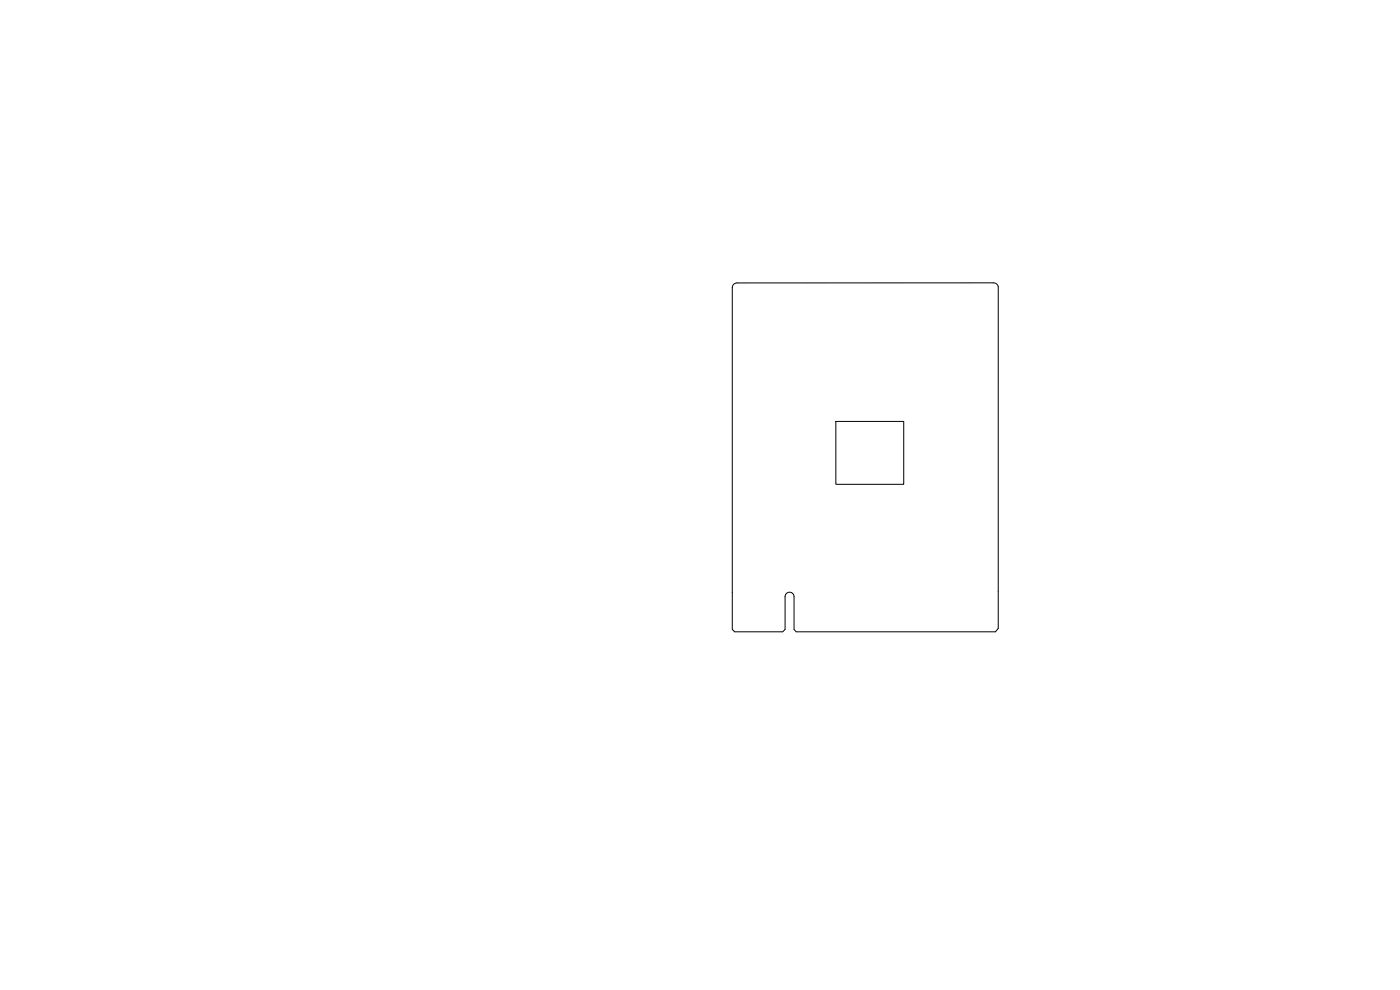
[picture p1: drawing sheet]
<svg xmlns="http://www.w3.org/2000/svg" width="297mm" height="210mm" viewBox="0 0 297 210" stroke-linecap="round" stroke-linejoin="round" font-family="sans-serif">
<path d="M155.6 60.3l.8-.3h54.4a1 1 0 0 1 1 .9v72.4l-.6 .7h-42.3l-.5-.5v-6.9a.95 .95 0 0 0-.9-1 .95 .95 0 0 0-.9 1v6.9l-.6 .5h-10.1l-.6-.5v-72.5zM177.3 89.4h14.4v13.3h-14.4z" fill="none" stroke="#000" stroke-width=".21"/>
</svg>
